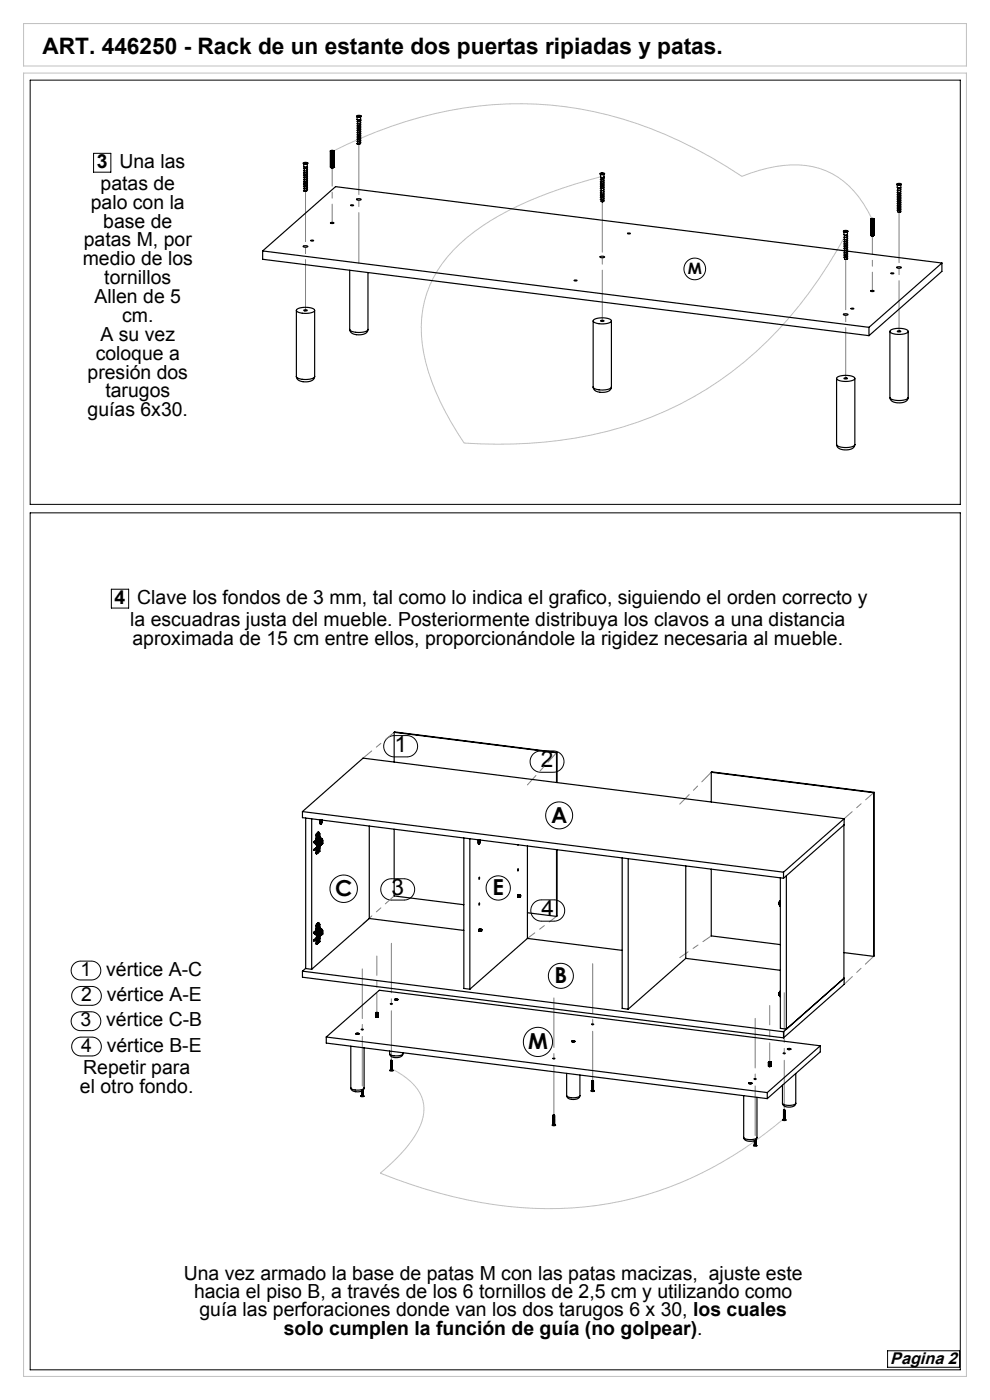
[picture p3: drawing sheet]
<svg xmlns="http://www.w3.org/2000/svg" width="210mm" height="297mm" viewBox="0 0 210 297" stroke-linecap="round" stroke-linejoin="round" font-family="sans-serif">
<defs><g id="words">
<g font-size="4.8">
<text x="9" y="11.5">ART. 446250 - Rack de un estante dos puertas ripiadas y patas.</text>
<text x="83.6" y="159.5">1</text>
<text x="114.7" y="162.8">2</text>
<text x="83" y="189.9">3</text>
<text x="114.9" y="194.3">4</text>
</g>
<g font-size="4.7">
<text x="116.9" y="174.6">A</text>
<text x="71.1" y="190.1">C</text>
<text x="104.5" y="189.9">E</text>
<text x="117.6" y="208.6">B</text>
<text x="112" y="222.6">M</text>
</g>
<g font-size="4.1">
<text x="20.5" y="35.6">3</text>
<text x="25.3" y="35.6">Una las</text>
<text x="21.3" y="40.3">patas de</text>
<text x="19.3" y="44.3">palo con la</text>
<text x="17.8" y="52.3">patas M, por</text>
<text x="21.9" y="48.3">base de</text>
<text x="17.5" y="56.3">medio de los</text>
<text x="20.1" y="64.3">Allen de 5</text>
<text x="22.1" y="60.3">tornillos</text>
<text x="25.9" y="68.3">cm.</text>
<text x="20.3" y="76.3">coloque a</text>
<text x="21.3" y="72.3">A su vez</text>
<text x="18.6" y="80.3">presión dos</text>
<text x="18.6" y="88.3">guías 6x30.</text>
<text x="22.4" y="84.3">tarugos</text>
<text x="24.3" y="128.1">4</text>
<text x="29.1" y="128.1">Clave los fondos de 3 mm, tal como lo indica el grafico, siguiendo el orden correcto y</text>
<text x="27.6" y="132.8">la escuadras justa del mueble. Posteriormente distribuya los clavos a una distancia</text>
<text x="28.1" y="136.8">aproximada de 15 cm entre ellos, proporcionándole la rigidez necesaria al mueble.</text>
<text x="17.1" y="207">1</text>
<text x="22.5" y="207">vértice A-C</text>
<text x="17.2" y="212.3">2</text>
<text x="22.6" y="212.3">vértice A-E</text>
<text x="17.1" y="217.7">3</text>
<text x="22.5" y="217.7">vértice C-B</text>
<text x="17.2" y="223.1">4</text>
<text x="17.7" y="227.8">Repetir para</text>
<text x="22.6" y="223.1">vértice B-E</text>
<text x="17" y="231.8">el otro fondo.</text>
<text x="39" y="271.5">Una vez armado la base de patas M con las patas macizas, ajuste este</text>
<text x="41.2" y="275.4">hacia el piso B, a través de los 6 tornillos de 2,5 cm y utilizando como</text>
<text x="42.3" y="279.3">guía las perforaciones donde van los dos tarugos 6 x 30, los cuales</text>
<text x="60.2" y="283.1">solo cumplen la función de guía (no golpear).</text>
</g>
<text font-size="3.6" x="188.8" y="289.3">Pagina 2</text>
<text font-size="3.3" x="145.9" y="58.1">M</text>
</g></defs>
<path d="M5 15.5h200v276.5h-200zM5 5h200v9h-200zM70.4 32.2a85.6 85.6 0 0 1 46.4-9.9 85.9 85.9 0 0 1 40.6 15.1 26.9 26.9 0 0 1 15-2 17.5 17.5 0 0 1 11.8 9.5l.8 1.7M127.8 37.4a84.6 84.6 0 0 0-25.4 10.5 28 28 0 0 0-12.4 16.1 30.1 30.1 0 0 0 2.4 19 66 66 0 0 0 6 11 90.1 90.1 0 0 0 43-6.9 79.1 79.1 0 0 0 34.4-31l3.7-6.5M83.1 226.7a11.9 11.9 0 0 1 6.6 6.7 9.3 9.3 0 0 1-1.6 7.4 35.6 35.6 0 0 1-7.4 8.1 91.8 91.8 0 0 0 43.3 7.1 76.8 76.8 0 0 0 42.5-18.8" fill="none" stroke="#c0c0c0" stroke-width=".21"/>
<g fill="none" stroke="#000" stroke-width=".21">
<path d="M6.4 17h197.3v90h-197.3zM19.8 32.5h3.7v4h-3.7zM6.4 108.8h197.3v181.8h-197.3zM23.6 125h3.7v4h-3.7zM82.1 156.7a2.26 2.26 0 0 1 1.5-.7h2.7a2.26 2.26 0 0 1 2.3 2.3 2.26 2.26 0 0 1-2.3 2.3h-2.7a2.26 2.26 0 0 1-2-1.5 2.26 2.26 0 0 1 .5-2.4zM113.1 159.9a2.26 2.26 0 0 1 1.6-.6h2.7a2.26 2.26 0 0 1 2.2 2.3 2.26 2.26 0 0 1-2.2 2.2h-2.7a2.26 2.26 0 0 1-2.1-1.4 2.26 2.26 0 0 1 .5-2.5zM81.5 187a2.26 2.26 0 0 1 1.5-.6h2.7a2.26 2.26 0 0 1 2.3 2.3 2.26 2.26 0 0 1-2.3 2.2h-2.7a2.26 2.26 0 0 1-2.1-1.4 2.26 2.26 0 0 1 .6-2.5zM113.3 191.5a2.26 2.26 0 0 1 1.6-.6h2.6a2.26 2.26 0 0 1 2.3 2.3 2.26 2.26 0 0 1-2.3 2.2h-2.6a2.26 2.26 0 0 1-2.1-1.4 2.26 2.26 0 0 1 .5-2.5zM15.6 204.5a2 2 0 0 1 1.5-.6h2.3a2 2 0 0 1 2 2 2 2 0 0 1-2 2h-2.3a2 2 0 0 1-1.8-1.2 2 2 0 0 1 .3-2.2zM15.6 215.3a2 2 0 0 1 1.5-.7h2.3a2 2 0 0 1 2 2 2 2 0 0 1-2 2h-2.3a2 2 0 0 1-1.8-1.2 2 2 0 0 1 .3-2.1zM15.8 209.9a2 2 0 0 1 1.4-.6h2.3a2 2 0 0 1 2 2 2 2 0 0 1-2 2h-2.3a2 2 0 0 1-1.8-1.2 2 2 0 0 1 .4-2.2zM15.8 220.6a2 2 0 0 1 1.4-.6h2.3a2 2 0 0 1 2 2 2 2 0 0 1-2 2h-2.3a2 2 0 0 1-1.8-1.2 2 2 0 0 1 .4-2.2z"/>
<path d="M188.3 286.6h15.2v3.5h-15.2z"/>
<circle cx="147.4" cy="57.1" r="2.3"/>
<circle cx="118.6" cy="173" r="2.86"/>
<circle cx="72.9" cy="188.5" r="2.91"/>
<circle cx="105.7" cy="188.4" r="2.57"/>
<circle cx="119" cy="207" r="2.65"/>
<circle cx="114.1" cy="221" r="3.1"/>
</g>
<path d="M76.1 55.9v-25.4M127.8 42.7v25.4M64.8 65.8v-25.3M190.7 70.3v-25.3M179.4 80.3v-25.4" fill="none" stroke="#808080" stroke-width=".21" stroke-dasharray="15.2 1.3 1.3 1.3" stroke-dashoffset="4.5"/>
<path d="M70.5 35.5v11.8M185.1 61.7v-11.7" fill="none" stroke="#808080" stroke-width=".21" stroke-dasharray="15.2 1.3 1.3 1.3" stroke-dashoffset="11.3"/>
<path d="M83.6 155.4l-6.6 5.4" fill="none" stroke="#808080" stroke-width=".21" stroke-dasharray="15.2 1.3 1.3 1.3" stroke-dashoffset="12.9"/>
<path d="M76.9 230.4v-24.9M83 225v-24.9M117.5 236.6v-24.9M125.7 229.3v-24.9M166.4 235.5v-24.9M160.2 240.9v-24.9" fill="none" stroke="#808080" stroke-width=".21" stroke-dasharray="15.2 1.3 1.3 1.3" stroke-dashoffset="4.7"/>
<path d="M83.6 190.1l-6.6 5.9" fill="none" stroke="#808080" stroke-width=".21" stroke-dasharray="15.2 1.3 1.3 1.3" stroke-dashoffset="12.7"/>
<path d="M118.1 194.4l-6.2 4.7" fill="none" stroke="#808080" stroke-width=".21" stroke-dasharray="15.2 1.3 1.3 1.3" stroke-dashoffset="13.3"/>
<path d="M118.1 159.7l-6.2 6.8" fill="none" stroke="#808080" stroke-width=".21" stroke-dasharray="15.2 1.3 1.3 1.3" stroke-dashoffset="12.5"/>
<path d="M79.9 214.8v-12M163.3 225.3v-12" fill="none" stroke="#808080" stroke-width=".21" stroke-dasharray="15.2 1.3 1.3 1.3" stroke-dashoffset="11.1"/>
<path d="M144.2 170.6l6.7-6.8" fill="none" stroke="#808080" stroke-width=".21" stroke-dasharray="15.2 1.3 1.3 1.3" stroke-dashoffset="12.4"/>
<path d="M150.9 198.5l-6.7 4.7" fill="none" stroke="#808080" stroke-width=".21" stroke-dasharray="15.2 1.3 1.3 1.3" stroke-dashoffset="13.1"/>
<path d="M179.1 173.7l6.2-5.5" fill="none" stroke="#808080" stroke-width=".21" stroke-dasharray="15.2 1.3 1.3 1.3" stroke-dashoffset="13"/>
<path d="M179.1 208.8l6.2-5.9" fill="none" stroke="#808080" stroke-width=".21" stroke-dasharray="15.2 1.3 1.3 1.3" stroke-dashoffset="12.8"/>
<g fill="none" stroke="#000" stroke-width=".25">
<path d="M64.3 34.6l.3-.1a.39 .39 0 0 1 .7 .2l-.7 .1zM64.3 34.7l.5 .2 .5-.2M64.4 34.8v.5l.4 .1 .4-.1v-.5M64.5 35.4l.3 .1 .4-.1M64.6 35.8v.4M64.6 39.6v.3M64.6 38.2h.1M64.7 34.6v.1M64.9 34.5l.1 .1-.3 .1v-.1M64.9 34.5l-.2 .1M64.9 34.5v.2M65.1 39.9l-.1 .3-.4 .2"/>
<path d="M65.1 39.5l-.1 .3-.4 .1M65.1 39a.4 .4 0 0 1-.5 .5v-.4M65.1 38.5a.41 .41 0 0 1-.5 .5v-.4h.2M65.1 38.1a.41 .41 0 0 1-.5 .4v-.3M65.1 37.6l-.1 .3-.3 .1h-.1v-.3M65.1 37.1l-.1 .3-.3 .2h-.1v-.4M65.1 36.6a.4 .4 0 0 1-.5 .5v-.4M65.1 36.2a.4 .4 0 0 1-.5 .4v-.3M65.1 39.6l.1 .3-.8 .1 .2-.1M65.1 39.1l.1 .1v.2l-.8 .1h.2M65.1 38.6l.1 .1-.1 .3h-.7h.2M65.1 38.1l.1 .2-.1 .2-.7 .1 .2-.1"/>
<path d="M65.1 37.7l.1 .1-.1 .2-.7 .1h.1M65.1 37.2l.1 .3-.8 .1h.1M65.1 36.7l.1 .3-.8 .2 .2-.1M65.1 36.3l.1 .1-.1 .2-.7 .1 .2-.1M65.1 35.8l.1 .1-.1 .2-.7 .1h.2M65.1 35.7v.2M65.1 35.4l.1 .1-.1 .2-.7 .1 .1-.1 .1-.2M70.1 32h.1M70.1 32.1h.1M70.1 35.5h.1M70.1 32v.1M70.1 32l.1 3.5"/>
<path d="M70.1 32.1l.1 3.4M70.2 35.5h.1M70.2 32.1h.1M70.2 32h.5zM70.2 35.5h.5M70.2 31.9l-.1 .1M70.2 32.1v3.5M70.3 32.1h.1M70.3 35.5v.1M70.3 32.1v3.4M70.3 32.1h-.1M70.3 35.5l-.1 .1"/>
<path d="M70.3 32.1v3.5M70.3 35.6h.1M70.4 32.1v.1M70.4 32.1v3.5M70.4 35.6h.1M70.4 32.2v3.4M70.4 32.2h.1M70.5 35.6h.1M70.5 35.6h-.1M70.5 32.2h-.1M70.5 32.2h.1M70.5 32.2v3.4"/>
<path d="M70.5 32.1v.1M70.5 32.1v3.5M70.6 32.1h-.1M70.6 35.6h-.1M70.6 32.1v.1M70.6 35.6h.1M70.6 32.1v3.5M70.6 32.1h.1M70.7 35.5h.1M70.7 32.1h.1M70.7 32.1l-.1 3.5M70.7 31.9l.1 .1"/>
<path d="M70.7 32.1v3.4M70.8 32h.1M70.8 35.5h-.1M70.8 32.1h.1M70.8 35.5h.1M70.8 32l-.1 3.5M70.8 32v.1M70.8 32v3.5M70.8 35.4h.1M75.6 24.6l.3-.1a.39 .39 0 0 1 .7 .2l-.7 .1zM75.7 24.7l.4 .2 .5-.2M75.7 24.8v.6l.4 .1 .4-.1v-.6"/>
<path d="M75.8 25.4l.4 .1 .3-.1M75.8 30.5h.1M75.9 25.5v.2M75.9 27.2v.4M75.9 28.2v.3M75.9 29.1v.4M75.9 29.6v.3M75.9 30.1v.3M75.9 28.2h.1M76 24.6v.1M76.1 30.5h-.2M76.1 28.6l-.2 .1v.3"/>
<path d="M76.2 24.6h.1l-.3 .1v-.1M76.2 24.6h-.2M76.2 24.6v.1M76.4 30l-.1 .2-.4 .2M76.4 29.5l-.1 .3-.4 .1M76.4 29a.4 .4 0 0 1-.5 .5M76.4 28.5a.41 .41 0 0 1-.5 .5M76.4 28.1a.41 .41 0 0 1-.5 .4M76.4 27.6v.3l-.4 .1-.1 .1v-.4M76.4 27.1l-.1 .3-.4 .2M76.4 26.7a.4 .4 0 0 1-.5 .4v-.3M76.4 26.2a.41 .41 0 0 1-.5 .4"/>
<path d="M76.4 30.1l.1 .2-.8 .2 .2-.1M76.4 29.6l.1 .3-.8 .1h.2M76.4 29.1l.1 .1v.2l-.8 .1h.2M76.4 28.6l.1 .2v.2l-.8 .1 .2-.1M76.4 28.2l.1 .1-.1 .2-.7 .1 .2-.1M76.4 27.7l.2 .2-.2 .2h-.7h.2M76.4 27.2l.1 .3-.8 .2 .2-.1M76.4 26.8l.1 .3-.8 .1 .2-.1M76.4 26.3l.1 .1v.2l-.8 .1h.2v-.4M76.4 25.8l.1 .1-.1 .3-.7 .1 .2-.1v-.4M76.4 30.4l-.1 .2-.4-.1M76.4 25.7v.2"/>
<path d="M76.4 25.5h.2l-.2 .2-.7 .1 .2-.1M127.3 36.8l.2-.1a.46 .46 0 0 1 .7 .2l-.6 .1zM127.3 36.9l.5 .2 .4-.2M127.4 37v.6l.4 .1 .3-.2v-.5M127.4 37.6l.6 .1M127.5 38.1v.4M127.5 38.6v.4M127.5 39.1v.3M127.5 39.6v.3M127.5 39.9h-.1M127.5 39.4l-.1 .1M127.5 39h-.1"/>
<path d="M127.7 36.8l-.1 .1 .3-.1M127.7 36.8h.2M127.7 36.8v.1M127.9 36.8v.1M128 39.5v.3l-.5 .1M128 39a.4 .4 0 0 1-.5 .4M128 38.5a.4 .4 0 0 1-.5 .5M128 38a.59 .59 0 0 1-.7 .5h.8l.1-.2-.2-.2M128 37.7l-.1 .2-.4 .1M128 39.6l.2 .2-.9 .2 .2-.1M128 39.1l.1 .3-.8 .1h.4M128 38.6l.2 .1-.1 .2-.8 .1h.2"/>
<path d="M128 37.7l.2 .1-.2 .2-.7 .1 .2-.1v-.3M128 39.9v.3M128.1 37.6l-.1 .1M190.2 39l.3-.1a.39 .39 0 0 1 .7 .2l-.7 .1zM190.2 39.1l.5 .2 .5-.2M190.3 39.2v.6l.4 .1 .4-.1v-.6M190.4 39.8l.5 .1M190.5 39.9l-.1 .4-.1 .1 .7-.1 .1-.2-.1-.2M190.6 39v.1M190.8 39l.1 .1h-.3v-.1M190.8 39h-.2M190.8 39v.1"/>
<path d="M191 39.9v.2M191.1 39.8l-.2 .1M55.7 53.2l128.6 16.2M55.7 53.2v1.8l128.6 16.2M64.3 52.2h1a.58 .58 0 0 1-1 0zM64.5 40.5h.1M64.6 40v.4M64.7 40.5h-.1M65.1 40l.1 .3-.8 .2 .2-.1M65.1 40.4l-.2 .2-.3-.1M65.9 51h.6l-.3 .1zM70.1 47.3h.7l-.4 .1z"/>
<path d="M74.2 57.3v12.6M74.4 43.5l.6 .1-.3 .1zM75.7 42.3l.3-.1a.34 .34 0 0 1 .3-.1 .34 .34 0 0 1 .3 .3l-.3 .1a.46 .46 0 0 1-.6-.2zM78.1 57.8v12.1M121.8 59.5h.6l-.3 .1zM127.3 54.5h.9a.58 .58 0 0 1-.9 0zM127.5 42.4v.3l.3 .1M127.5 40.5v.4M127.5 41v.3M127.5 41.9v.4M127.8 42.8h.1M128 42.3l-.2 .5"/>
<path d="M128 41.8v.3l-.5 .2M128 41.3a.4 .4 0 0 1-.5 .5v-.4M128 40.9a.4 .4 0 0 1-.5 .4M128 42.4l.2 .2-.4 .2M128 41.9l.1 .3-.8 .1h.2M128 41.4l.1 .3-.8 .2 .2-.1M128 41l.2 .1-.1 .2-.8 .1 .2-.1M128 40.5l.2 .1-.1 .2-.8 .1h.2M128 40l.2 .2-.2 .2-.7 .1 .2-.1v-.4M128 40.4v.2M133.1 49.5h.6l-.3 .1zM178.9 49l.3-.1a.39 .39 0 0 1 .6 .2l-.6 .1z"/>
<path d="M178.9 49.1l.1 .1M179 53.2l-107.8-13.6-15.5 13.6M179 49.2v.6l.4 .1 .4-.1v-.6M179 49.8l.2 .1M179.1 53.2v.4l.5-.3M179.1 52.8l.1 .3 .4-.2M179.1 49.9v.4l-.1 .1 .7-.1 .1-.2-.2-.2v.1M179.1 54.6l.1 .4h.3M179.1 50.9v.3M179.1 51.3v.4M179.1 51.8v.4M179.1 52.3v.3"/>
<path d="M179.1 53.7v.3M179.1 54.2v.3M179.3 49v.1M179.5 49h.1l-.3 .1v-.1M179.5 49h-.2M179.5 49v.1M179.5 54.9l.2 .1M179.5 54.9v.1M179.6 52.4l-.5 .2M179.6 54.8l-.1 .1M179.6 51l-.5 .2M179.6 51.9l-.5 .3"/>
<path d="M179.6 54.3l-.5 .2M179.6 53.8l-.5 .2M179.6 51.5l-.5 .2M179.6 54.6l.2 .2-.1 .2M179.6 54.2l.2 .2-.8 .2 .1-.1M179.6 53.7l.2 .3-.8 .1h.2M179.6 53.2l.2 .1-.1 .2-.7 .1h.2M179.6 52.7l.2 .2-.1 .2-.7 .1 .2-.1M179.6 52.3l.2 .1-.1 .2-.7 .1 .1-.1M179.6 51.8l.2 .3-.8 .1h.1M179.6 51.3l.2 .3-.8 .2 .2-.1M179.6 50.9l.2 .1-.1 .2-.7 .1 .2-.1"/>
<path d="M179.6 50.4l.2 .1-.1 .2-.7 .1h.2l-.1-.4M179.6 50.3v.2M179.6 50.8v.2M179.6 51.2v.3M179.6 51.7v.2M179.6 52.2v.2M179.6 52.6v.3M179.6 53.1v.2M179.6 53.6v.2M179.6 54.1v.2M179.6 54.5v.3M179.7 55h-.2"/>
<path d="M179.7 53.3l20.1 2.5M179.7 49.8l-.5 .1M179.9 49.1l-.4 .2-.5-.1M184.7 46.5h.1M184.7 46.5v3.4M184.7 49.9h.1M184.7 46.4h.1M184.7 46.4l.1 3.5M184.7 49.9l.1 .1M184.8 46.5h.1M184.8 49.9h.1M184.8 46.5v3.5"/>
<path d="M184.8 46.5v.1M184.8 46.4h.5zM184.8 46.4h-.1M184.8 50h.1M184.8 46.6v3.4M184.8 46.6h.1M184.9 50h.1M184.9 46.6v3.4M184.9 50h-.1M184.9 46.6h-.1M184.9 46.6h.1M184.9 46.6l.1 3.4"/>
<path d="M185 46.6h.1M185 50h.1M185 46.6v3.4M185.1 50h.1M185.1 46.6h-.1M185.1 50h-.1M185.1 46.6h.1M185.1 46.6v3.4M185.2 46.6h-.1M185.2 50h-.1M185.2 50h.1M185.2 46.6h.1"/>
<path d="M185.2 46.6v3.4M185.2 46.6l.1 3.4M185.3 46.6h.1M185.3 50h.1M185.3 46.6v3.4M185.3 46.4h.1M185.3 46.5h.1M185.3 50h-.5M185.4 46.5h.1M185.4 46.4v3.5M185.4 46.5l-.1 3.5M185.4 46.5v3.4"/>
<path d="M185.4 46.4h.1M185.4 49.9h.1M189 58h.6l-.3 .1zM190.2 56.7l.4-.1a.34 .34 0 0 1 .3-.1 .34 .34 0 0 1 .2 .3l-.2 .1a.46 .46 0 0 1-.7-.2zM190.5 44.7v.3h.4M190.5 40.4v.4M190.5 40.9v.3M190.5 41.8v.4M190.5 42.3v.4M190.5 42.8v.3M190.5 43.2v.4M190.9 44.9l.1 .1"/>
<path d="M190.9 44.9v.1M191 44.6l-.1 .3M191 44.1l-.1 .3-.4 .1M191 43.6a.4 .4 0 0 1-.5 .5v-.4M191 43.1a.59 .59 0 0 1-.7 .6l.7-.1 .1-.3-.1-.1M191 42.7a.41 .41 0 0 1-.5 .4M191 42.2l-.1 .3-.4 .2M191 41.7l-.1 .3-.4 .2M191 41.2a.4 .4 0 0 1-.5 .5v-.3M191 40.8a.59 .59 0 0 1-.7 .5l.8-.1v-.2l-.1-.1M191 44.7l.1 .1-.1 .2M191 44.2l.1 .3-.8 .1 .2-.4"/>
<path d="M191 43.7l.1 .3-.8 .1h.2M191 42.8l.1 .1-.1 .2-.7 .1 .2-.1M191 42.3l.1 .1-.1 .3h-.7h.1M191 41.8l.1 .3-.8 .2 .1-.1M191 41.3l.1 .4-.8 .1 .2-.1M191 40.4l.1 .1-.1 .2-.7 .1h.2M191 40.3v.2M191 45h-.1M199.8 55.8l-15.5 13.6M199.8 55.8v1.8l-15.5 13.6M62.9 79.9a3 3 0 0 0 2.9 .5l.7-.2 .2-.3M62.9 65.8v14.1"/>
<path d="M63 65.6a3.9 3.9 0 0 1 3.7 .1 .69 .69 0 0 1-.9 .7l-1.4 .1a1.65 1.65 0 0 1-1.5-.7zM64.4 65.8l.2-.1a.33 .33 0 0 1 .3 0 .33 .33 0 0 1 .2 .2l-.4 .1zM66.7 79.9a1.46 1.46 0 0 1-1.8 1.1h-.6a1.33 1.33 0 0 1-1.4-1.1M66.7 65.8v14.1M74.2 69.9a3 3 0 0 0 2.9 .5l.7-.2 .3-.3M78.1 69.9a1.46 1.46 0 0 1-1.8 1.1h-.7a1.33 1.33 0 0 1-1.4-1.1M125.8 68.1v14M125.9 67.9a3.9 3.9 0 0 1 3.8 0 .69 .69 0 0 1-.9 .7l-1.4 .1a1.65 1.65 0 0 1-1.6-.6zM127.4 68h.1a.33 .33 0 0 1 .3-.1 .33 .33 0 0 1 .3 .2l-.5 .1zM129.7 68.1v14M178.9 66.7h1a.58 .58 0 0 1-1 0zM180.5 65.4l.6 .1-.3 .1z"/>
<path d="M184.3 69.4v1.8M184.7 61.7h.7l-.4 .2zM188.8 70.3v14M188.8 70.1a3.7 3.7 0 0 1 3.8 .1 1.32 1.32 0 0 1-1.6 .7h-.5a1.49 1.49 0 0 1-1.7-.7zM190.3 70.3l.2-.1a.33 .33 0 0 1 .3-.1 .33 .33 0 0 1 .2 .3h-.4zM192.6 70.3v14M125.8 82.1a3 3 0 0 0 3 .5l.6-.2 .3-.3M129.7 82.1a1.46 1.46 0 0 1-1.8 1.1h-.7a1.33 1.33 0 0 1-1.4-1.1M177.5 94.3a2.92 2.92 0 0 0 3 .5l.6-.2 .2-.3M177.5 80.3v14M177.5 80.1a3.7 3.7 0 0 1 3.8 .1 1.32 1.32 0 0 1-1.6 .7h-.6a1.49 1.49 0 0 1-1.6-.7zM179 80.3l.2-.1a.32 .32 0 0 1 .3-.1 .32 .32 0 0 1 .2 .2l-.4 .1z"/>
<path d="M181.3 94.3a1.54 1.54 0 0 1-1.9 1.1 1.57 1.57 0 0 1-1.9-1.1M181.3 80.3v14M188.8 84.3a2.92 2.92 0 0 0 3.1 .5l.5-.2 .2-.3M192.6 84.3a1.54 1.54 0 0 1-1.9 1.2 1.57 1.57 0 0 1-1.9-1.2M83.6 155.4l34.5 4.3M83.6 155.4v6.3M83.6 155.4l34.5 4.2M118.1 159.7v6.3M118.1 159.6v.1M118.1 159.6v6.4M64.2 172.2l102 12.8M64.2 172.2l12.8-11.4 102.1 12.9"/>
<path d="M64.2 172.2v1.3l102 12.8M64.8 173.5v32M66.1 173.7v31.9M66.6 178.6l.2 .3M66.6 178.6h.1M66.6 178.7l.1 .1M66.6 178.6v.1M66.7 178.8h.1M66.8 178.8l.1 .1M66.8 179l.5 .4M66.8 178.9l.1 .1M66.9 179h.1"/>
<path d="M66.9 179h.2M66.9 178.2l-.3 .4M66.9 178.2l.1 .1M66.9 180h.1M67 178.4l.1 .1M67 178.3l-.4 .3M67 178.4l-.4 .3M67 179.8l-.3 .3M67 177.9l-.1 .3M67 177.2h.1M67 177.9h.1M67 177.2v.7"/>
<path d="M67.1 179.8h-.1M67.1 179v.1M67.1 179.8l-.5 .5M67.1 179.8v.2h-.2M67.1 179.8h.1M67.1 179.9l-.1 .1M67.1 178.5l-.4 .3M67.1 178.5h.1M67.1 177.9l-.1 .4M67.1 177.2v.7M67.1 176.8l-.1 .4M67.1 176.8h.1"/>
<path d="M67.1 179.3h.1M67.1 179.1v.2M67.1 179.9v.1M67.2 177.9l-.2 .5M67.2 177.1v.8M67.2 179.8l-.1 .1M67.2 179.3h.1M67.2 178.5l.1 .1M67.2 178.5l-.4 .3M67.2 176.8l-.1 .4M67.2 177v.1M67.2 177l.1 .1"/>
<path d="M67.2 179.3l.1 .1M67.2 179.8h.1M67.3 179.8h.1M67.3 180v.2M67.3 179.8h-.1M67.3 179.4v.1M67.3 179.7v.1M67.3 179.5h.1M67.3 179.7h.1M67.3 178.6l-.4 .3M67.3 177.9l-.2 .6M67.3 177.9h-.1"/>
<path d="M67.3 177.1h-.1M67.3 177.1v.8M67.3 177.9h.1M67.3 177.1h.1M67.3 179.9l.1 .3M67.4 177.9l-.2 .6M67.4 177.1l.1 .1M67.4 177.1v.8M67.4 177.1h.1M67.4 179.8l.1 .4M67.4 179.3l.1 .2M67.5 176.5h.1"/>
<path d="M67.5 176.5l-.4 .3M67.5 179h.1M67.5 179l-.4 .3M67.5 177.8l-.2 .8M67.5 177.8l-.1 .1M67.5 177.2v.6M67.5 179.3v.2M67.5 179.5l-.3 .3M67.5 179l-.3 .3M67.5 177.5l.2-.4 .1 .4M67.5 177.7l.1 .2M67.5 177.7h.1"/>
<path d="M67.5 179.3v.1M67.5 179.3l-.2 .2M67.6 179v.2M67.6 179l-.4 .3M67.6 176.5l.1 .3M67.6 176.7l.1 .1M67.6 176.7h.1M67.6 176.5l-.4 .3M67.6 176.7l-.4 .3M67.6 176.5h-.1M67.6 179.5l-.3 .3M67.6 179.2l-.3 .2"/>
<path d="M67.6 179.1v.4M67.6 177.7v.1M67.6 177.1l-.1 .4 .2-.1M67.6 179.9l-.1 .3M67.6 177.3l.1 .3M67.6 177.3h.1M67.6 177.6h.1M67.6 177.3l.1-.2-.1 .2M67.6 179.8l.2 .3-.2 .4zM67.6 177l.2 .3-.2 .4zM67.7 176.8l-.4 .3M67.7 176.8h.1"/>
<path d="M67.7 177.4v.2M67.7 177.3h.1M67.7 178.8v.5zM67.7 177.3v.1M67.7 178.7l.1 .3-.1 .4zM67.7 176.8l.1 .1M67.7 176.8l-.3 .3M67.8 177.5l-.2 .4-.1-.2M67.8 177.5h-.1M67.8 177.6l.1 .3h.1M67.8 176.9l-.3 .3M67.8 177.6l.1 .2"/>
<path d="M67.8 176.9h.1M67.8 177.6h.1M67.8 179.9h.1M67.8 176.9v.7M67.8 179.9v.7M67.8 177.5h.1M67.9 177.7h.1M67.9 177.5l-.1 .1M67.9 177.5v.2M67.9 177.7h-.1M67.9 179.4l-.1 .5zM67.9 177.8l.1 .1"/>
<path d="M67.9 173.9l.1 1 .2-.2 .2-.7-.1 .4a.3 .3 0 0 1 0 .3 .3 .3 0 0 1-.4 .1zM67.9 177.7v.1M67.9 177.7l.1 .1M68 174.3h.1M68 178.4v.9M68 179.3h.1M68 178.4h.1M68 177.8l.1 .1M68 177.8h-.1M68 179.3l-.9 .8M68 174.2l.1 .1M68.1 178.4l.1 .1"/>
<path d="M68.1 178.4v.9M68.1 174.3v.1M68.1 174.1h.1M68.1 174.4h.1M68.1 177.9h.1M68.1 177.9h-.1M68.1 177.9l-1.2 1.1M68.1 174.2v.1M68.1 174.2h.1M68.1 174.1v-.1v.2M68.1 174.1l.1 .1M68.2 177.9l-1.3 1.1"/>
<path d="M68.2 177.9l.1 .1M68.2 178.5l-.1 .8M68.2 174.2l-.1 .1M68.3 178.5l-.1 .4 .1-.4M68.3 178.5l.1 .1-.1 .4zM68.3 178.1h.1M68.3 178h.1M68.3 178l-1.2 1M68.3 178.1l-.3 .3M68.4 174h.1M68.4 178l-1.3 1.1M68.4 178v.1"/>
<path d="M68.4 178.1v.1M68.4 178.1l-.3 .3M68.4 178.2l-.2 .3M68.4 178.2v.8l-.3 .2M78.3 175.2v19.7M83.6 175.9v14.2l14.8 1.8M98.4 177.8v31.9l1.3 .2M99.7 177.9v32M101.5 178.2v.9l.3-.2 .1-.7v.4a.3 .3 0 0 1-.1 .4 .3 .3 0 0 1-.3 .1zM101.6 178.5h.1M101.6 178.2l.1 .2M101.6 178.3l.1 .1"/>
<path d="M101.6 178.6l.1 .1M101.7 178.4l-.1 .1M101.7 178.4h.1M101.7 178.5h-.1M101.7 178.5v.2M101.7 178.4v.1M101.9 178.2h.1M109.8 179.2h.1M111.9 179.5v19.6M150.9 163.8v6.3M150.9 163.8l34.4 4.4M150.9 163.8l34.5 4.3"/>
<path d="M179 175v32.5M179.1 173.7l-12.9 11.3M179.1 173.7v1.3l-12.9 11.3M185.3 168.2v34.7M185.4 168.1l-.1 34.8M185.4 168.1l-.1 .1M66.6 180.4h.1M66.6 197.8h.1M66.6 199.6h.1M66.6 197.8l.2 .3M66.6 180.3v.1M66.6 199.5v.1"/>
<path d="M66.6 197.9l.1 .1M66.6 197.8v.1M66.6 180.2h.1M66.6 199.4h.1M66.7 180.2l-.1 .2M66.7 199.4l-.1 .1M66.7 199.4l-.1 .2M66.7 198h.1M66.7 199.4h.1M66.7 180.1l-.1 .1M66.7 199.3l-.1 .1M66.7 180.1v.1"/>
<path d="M66.7 199.3v.1M66.8 198l.1 .1M66.8 180.2h-.1M66.8 199.4h.1M66.8 180.1h.1M66.8 199.3h.1M66.8 180.1v.1M66.8 199.3v.1M66.8 198.2l.5 .4M66.8 198.1l.1 .1M66.9 180.1l-.3 .2M66.9 198.2h.1"/>
<path d="M66.9 199.3l-.2 .1M66.9 199.3h.1M66.9 180l-.1 .1M66.9 199.2l-.1 .1M66.9 199.2l.2 .1M66.9 198.2h.2M66.9 197.4l.1 .1M66.9 197.4l-.3 .4M66.9 199.2h.1M67 180.1h-.1M67 199.3h-.1M67 180.1v.1"/>
<path d="M67 199.3v.1M67 180.1l-.4 .3M67 199.3l-.4 .3M67 197.6l.1 .1M67 197.5l-.4 .3M67 197.6l-.4 .3M67.1 199h.1M67 180.9l.2 .2M67 197.1l-.1 .3M67 180.2h.1M67 180.2v.7M67 196.4v.7"/>
<path d="M67 199.4v.7M67 180.9l.1 .1M67 199.4h.1M67 196.4h.1M67 197.1h.1M67.1 180.1v.1M67.1 199.3v.1M67.1 180.1h-.2M67.1 198.2v.1M67.1 199l-.2 .2M67.1 199.1l-.1 .1M67.1 199l-.4 .3"/>
<path d="M67.1 199v.2h-.2M67.1 197.7l-.4 .3M67.1 197.7h.1M67.1 181l.1 .1M67.1 197.1l-.1 .4M67.1 180.2v.8M67.1 196.4v.7M67.1 199.4v.8M67.1 196l-.1 .4M67.1 196h.1M67.1 180v.1M67.1 198.5h.1"/>
<path d="M67.1 199.2v.1M67.1 198.3v.2M67.1 199.1v.1M67.2 180v.2M67.2 199.2v.2M67.2 180.9v.1M67.2 197.1l-.2 .5M67.2 180.2v.7M67.2 196.3v.8M67.2 199.4v.7M67.2 199l-.1 .1M67.2 198.5h.1"/>
<path d="M67.2 197.7l.1 .1M67.2 197.7l-.4 .3M67.2 196l-.1 .4M67.2 196.2v.1M67.2 196.2l.1 .1M67.2 198.5l.1 .1M67.3 199h.1M67.3 199.2v.2M67.3 198.9l-.1 .1M67.3 198.6v.1M67.3 198.9v.1M67.3 198.9h.1"/>
<path d="M67.3 197.8l-.4 .3M67.3 180.2h-.1M67.3 180.9h-.1M67.3 197.1l-.2 .6M67.3 197.1h-.1M67.3 196.3h-.1M67.3 199.4h-.1M67.3 180.9h.1M67.3 180.2h.1M67.3 180.2v.7M67.3 196.3v.8M67.3 199.4v.7"/>
<path d="M67.3 197.1h.1M67.3 196.3h.1M67.3 199.4h.1M67.3 180.9l-.1 .1M67.3 199h-.1M67.3 199.1l.1 .3M67.4 197.1l-.2 .6M67.4 196.3l.1 .1M67.4 180.9h.1M67.4 180.2v.7M67.4 196.3v.8M67.4 199.4v.7"/>
<path d="M67.4 196.3h.1M67.4 199l.1 .4M67.4 198.5v.2M67.5 195.7h.1M67.5 195.7l-.4 .3M67.5 198.2h.1M67.5 198.2l-.4 .3M67.5 180.2h-.1M67.5 180.8l-.1 .1M67.5 197l-.2 .8M67.5 197l-.1 .1M67.5 199.4h-.1"/>
<path d="M67.5 180.2v.6M67.5 196.4v.6M67.5 199.4v.6M67.5 198.7h.1M67.5 198.5v.2M67.5 198.7l-.3 .3 .1-.1M67.5 198.2l-.3 .3M67.5 180.2l.2-.4 .1 .5M67.5 196.7l.2-.4 .1 .4M67.5 199.4l.2-.4 .1 .5M67.5 180.5l.1 .1v-.1M67.5 196.9l.1 .1"/>
<path d="M67.5 199.7l.1 .1M67.5 199.6h.1M67.5 180.4h.1M67.5 196.9h.1M67.5 198.5v.1M67.5 198.5l-.2 .2M67.6 198.2v.2M67.6 198.2l-.4 .3M67.6 199.4h.1M67.6 180.2h.1M67.6 195.9l.1 .1M67.6 195.7l.1 .3"/>
<path d="M67.6 195.7l-.4 .3M67.6 195.9l-.4 .3M67.6 180.1v.1M67.6 196.6h.1M67.6 199.3v.1M67.6 199.3h.1M67.6 180.1h.1M67.6 180.8l-.4 .3M67.6 200h.1M67.6 198.7l-.3 .3M67.6 198.4l-.3 .2M67.6 198.3v.4"/>
<path d="M67.6 196.9v.1M67.6 199.7v.1M67.6 196.3v.3M67.6 199.1l-.1 .3M67.6 180.2l.1 .1M67.6 196.6l.1 .2M67.6 199.4l.1 .1M67.6 180l.1 .1M67.6 199.2l.1 .1M67.6 199.5h.1M67.6 180.3h.1M67.6 196.5v.1"/>
<path d="M67.6 196.5h.1M67.6 196.8h.1M67.6 180.1l.1-.2-.1 .2M67.6 196.5l.1-.2-.1 .2M67.6 199.3l.1-.2-.1 .2M67.6 199l.2 .3-.2 .4zM67.6 196.2l.2 .3-.2 .4zM67.7 196l-.4 .3M67.7 196h.1M67.7 180.1v.2M67.7 196.6v.2M67.7 199.3v.2"/>
<path d="M67.7 196.5h.1M67.7 198v.5zM67.7 199.3h.1M67.7 180.1h.1M67.7 196.5v.1M67.7 197.9l.1 .3-.1 .4zM67.7 196l.1 .1M67.7 196l-.3 .3M67.8 180.3l-.2 .4-.1-.2M67.8 196.7l-.2 .4-.1-.2M67.8 199.5l-.2 .4-.1-.2M67.8 180.3h-.1"/>
<path d="M67.8 196.7h-.1M67.8 199.5h-.1M67.8 180.6h.1M67.8 199.8h.1M67.8 196.8l.1 .3h.1M67.8 180.6l-.4 .3M67.8 199.8l-.6 .5M67.8 196.1l-.3 .3M67.8 196.8l.1 .2M67.8 196.1h.1M67.8 196.8h.1M67.8 199.1h.1"/>
<path d="M67.8 196.1v.7M67.8 199.1v.7M67.8 196.7h.1M67.9 196.8v.1M67.9 196.7v.1M67.9 196.7l-.1 .1M67.9 196.8l-.1 .1M67.9 198.6l-.1 .5zM67.9 197l.1 .1M67.9 196.9v.1M67.9 196.9l.1 .1M68 197.6v.9"/>
<path d="M68 198.5h.1M68 197.6h.1M68 197l.1 .1M68 197h-.1M68 198.5l-.9 .8M68.1 197.6l.1 .1M68.1 197.6v.9M68.1 197.1h.1M68.1 197.1h-.1M68.1 197.1l-1.2 1.1M68.2 197.1l-1.3 1.1M68.2 197.1l.1 .1"/>
<path d="M68.2 197.7l-.1 .8M68.3 197.7l-.1 .4 .1-.4M68.3 197.7l.1 .1-.1 .4zM68.3 197.3h.1M68.3 197.3l-1.2 1M68.3 197.2h.1M68.3 197.2l-1.2 1M68.4 197.2v.1M68.4 197.2l-.1 .1M68.4 197.3v.1M68.4 197.3l-.4 .3M68.4 197.4l-.2 .3"/>
<path d="M68.4 197.4v.8l-.3 .2M78.3 194.9l-12.2 10.7M78.3 194.9l20.1 2.5M101.7 186.1l-.1 .5zM101.7 191.6l-.1 .4zM101.8 197.1l-.1 .4 .4 .1M101.8 197.1h.4M101.8 197l-.2 .3 .1 .3M101.8 197.1l-.1 .2 .1 .2M102.2 197.2l-.1 .3zM102.2 197.2l-.1 .1 .1 .2M109.9 184.3v.5z"/>
<path d="M110 189.8l-.2 .2 .1 .3M110 189.8l-.1 .2 .1 .3M110.4 189.9l-.4-.1-.1 .2v.3h.4M110.4 189.9v.4zM110.4 189.9l-.1 .2 .1 .2M111.9 193.6l6.2 .8M111.9 199.1l-12.2 10.8M111.9 199.1l20.1 2.5M118.1 180.2v14.2M118.1 180.3v14.1M132 182v31.9l1.3 .2M133.3 182.2v31.9"/>
<path d="M145.5 183.7v19.6M150.9 184.4v14.1l14.6 1.9M165.2 191.8l.1 .1M165.2 191.8h.1M165.2 191.5h.1M165.3 191.5h.1M165.3 191.4l-.1 .1M165.3 191.5h-.1M165.3 191.4h.1M165.3 191.9h.1M165.3 191.9l.1 .3M165.4 191.4h-.1"/>
<path d="M165.4 191.3l-.2 .2M165.4 191.4l-.2 .1M165.4 191.3l-.1 .1M165.4 191.2v.2M165.4 191.2h.1M165.4 192.2h.1M165.4 191.6l.1-.3v.3M165.4 191.6l-.2 .2M165.4 191.9v.3M165.4 191.5h.1M165.4 192.1l.1 .1h-.1M165.4 191.9h.1"/>
<path d="M165.4 192.1v.1M165.5 191.4l-.1 .2M165.5 191.6h.1M165.5 191.6l-.3 .2M165.5 191l-.1 .2M165.5 191.3l-.1 .1M165.5 191.2h-.1v.3M165.5 186.2v32l1.3 .1M165.5 192l-.1 .1M165.5 191.9l-.1 .1M165.5 191.7l-.2 .2M166.2 185v1.3"/>
<path d="M166.8 185.8v32.5M64.2 206v1.3l102 12.9M64.2 206l102 12.9M64.8 205.5l1.3 .1M64.8 205.4l-.6 .6M67 200.1l.2 .2M67 200.1l.1 .1M67.1 200.2l.1 .1M67.2 200.1v.1M67.3 200.1h-.1M67.3 200.1h.1M67.3 200.1l-.1 .1"/>
<path d="M67.4 200.1h.1M67.5 200l-.1 .1M69.2 220v1.3l93.6 11.8M69.2 220l93.6 11.8M69.2 220l11.3-9.9 93.5 11.8M75.5 219.3l.4-.1 .3 .1-.5 .1zM75.5 219.3l.2-.1a.25 .25 0 0 1 .3-.1 .25 .25 0 0 1 .1 .3h-.4zM75.7 219.3h.1M75.9 219.3v.1M75.9 219.3h.1h-.3M75.9 219.3h-.2M76.6 218.4h.5z"/>
<path d="M79.7 214.9h.1M79.7 214.9v.8M79.7 214.8h.1M79.7 214.8v.1M79.7 214.8v.9M79.7 214.8h.4zM79.8 214.9v.9M79.8 214.9h.1M79.8 214.9l.1 .9M79.9 214.9h.1M79.9 214.9v.1M79.9 214.9v.9"/>
<path d="M80 214.9h-.1M80 214.9v.1M80 214.9v.9M80 214.9h.1M80.1 214.9h-.1M80.1 214.9v.9M80.1 214.9h.1M80.1 214.8h.1M80.2 214.9h.1M80.2 214.8v.9M80.2 214.9v.8h-.5M80.2 214.8h.1"/>
<path d="M82.8 212.9l.5 .1zM83.7 212l.4-.1 .3 .2-.5 .1zM83.7 212h.7l-.4 .2zM84 212v.1M84.1 212h.1h-.2M84.1 212h-.1M84.1 212v.1M125.5 217.3h.4zM145.5 203.3l20 2.5M145.5 203.3l-12.2 10.8M165.2 211l.1 .1M165.2 211h.1"/>
<path d="M165.2 210.7h.1M165.3 210.7h-.1M165.3 210.6l-.1 .1M165.3 211.1h.1M165.3 210.6l.1 .1M165.3 211.1l.1 .3M165.4 210.6h-.1M165.4 210.5l-.2 .2M165.4 210.5l-.1 .1M165.4 210.4v.2M165.4 210.4h.1M165.4 211.4h.1"/>
<path d="M165.4 211.1v.3M165.4 210.7h.1M165.4 211.1h.1M165.5 210.6v.2M165.5 210.8v-.3v.3M165.5 210.8l-.3 .2M165.5 210.8h.1M165.5 210.2l-.1 .2M165.5 210.5l-.1 .1M165.5 210.4h-.1v.3M165.5 211.2l-.1 .2M165.5 211.1l-.1 .1"/>
<path d="M165.5 210.9l-.2 .2M165.5 211.3h-.1M166.2 218.9v1.3M179 207.5l-12.2 10.8M179 202.1l6.3 .8M179 207.5h.1M179.1 207.5v1.3l-12.9 11.4M179.1 207.5l-12.9 11.4M74.4 230.8a2.35 2.35 0 0 0 2.8 0M74.4 221.9v8.9M76.7 232.3l-.2 .3 .4 .1 .3-.2-.2-.2M76.7 231.6l.1 .1"/>
<path d="M76.7 231.8h.1M76.7 232h.1M76.7 232.2h.1M76.7 232.3l.1 .1M76.7 231.6h.1M76.7 231.9v.1M76.7 232.1h.1M76.8 231.5v.1M76.8 231.7v.1M76.8 231.8v.1M76.8 232v.1M76.8 232.2v.1"/>
<path d="M76.8 231.6h-.1M76.8 231.8h-.1M76.8 231.9h-.1M76.8 232.1h-.1M76.8 232.3h-.1M76.9 231.8h-.1M76.9 231.5l.1 .1h-.3M76.9 231.6l.1 .2h-.3M76.9 231.8l.1 .2h-.3M76.9 232l.1 .1h-.3M76.9 232.2l.1 .1h-.3M76.9 231.5l-.1 .1"/>
<path d="M76.9 232.2l-.1 .1M76.9 231.6l-.1 .2M76.9 231.8l-.1 .1M76.9 232l-.1 .1M76.9 232.3l-.1 .1M76.9 231.5h.1M76.9 232.1v.1M76.9 231.6l-.1 .1M76.9 231.8h.1M76.9 232h-.1M76.9 232.1l-.1 .1M76.9 232.3h-.2"/>
<path d="M77 231.3v.1l-.3 .1h.2M77.2 230.8a1.63 1.63 0 0 1-2.3 .6l-.3-.2-.2-.4M77.2 222.3v8.5M82.6 223.5a2.35 2.35 0 0 0 2.9 0M82.6 223v.5M82.9 226.9l-.2 .2 .3 .1 .4-.1-.2-.2M82.9 225.3v.1M82.9 225.5h.1M82.9 225.7h.1M82.9 225.9h.1M82.9 226v.1M82.9 226.2h.1"/>
<path d="M82.9 226.4h.1M82.9 226.5v.1M82.9 226.7h.1M82.9 226.9h.1M82.9 225.2h.1M82.9 225.1h.1M82.9 225.3h.1M82.9 225.8h.1M82.9 226h.1M82.9 226.3h.1M82.9 226.5h.1M82.9 225h.1"/>
<path d="M82.9 225v.1M82.9 225.2v.1M82.9 225.4v.1M82.9 225.5v.1M82.9 225.7v.1M82.9 225.9v.1M82.9 226.1h.1M82.9 226.2v.1M82.9 226.4v.1M82.9 226.6v.1M82.9 226.7v.1M82.9 225.6v.1"/>
<path d="M82.9 226.1v.1M82.9 226.8v.1M82.9 224.9l.2 .1zM82.9 224.9v.1M83.1 225l.1 .1h-.3M83.1 225.2l.1 .1h-.3M83.1 225.3l.1 .2h-.3M83.1 225.5l.1 .2h-.3M83.1 225.7l.1 .1h-.3M83.1 225.9l.1 .1h-.3M83.1 226l.1 .2h-.3M83.1 226.2l.1 .1h-.3"/>
<path d="M83.1 226.4l.1 .1h-.3M83.1 226.5l.1 .2h-.3M83.1 226.7l.1 .2h-.3M83.1 225l-.2 .1M83.1 225.7l-.2 .1M83.1 226.4l-.2 .1M83.1 226.4h-.2M83.1 225.2l-.2 .1M83.1 225.3l-.2 .2M83.1 225.5l-.2 .1M83.1 225.8l-.2 .2M83.1 226l-.2 .1"/>
<path d="M83.1 226.2l-.2 .1M83.1 226.5l-.2 .2M83.1 226.7l-.2 .1M83.1 226.9h-.2M83.1 225h.1M83.1 225.7h.1M83.1 225.3l-.2 .1M83.1 225.5h-.2M83.1 225.7h-.2M83.1 225.8l-.2 .1M83.1 226.2h-.2M83.1 226.5l-.2 .1"/>
<path d="M83.1 226.7h-.2M83.1 225.2h-.2M85.5 223.5a1.63 1.63 0 0 1-2.4 .7l-.3-.3-.2-.4M85.5 223.3v.2M117.3 224.5l.4 .1zM117.3 238.5l-.2 .2 .4 .1 .4-.1-.2-.2M117.3 236.9l.1 .1M117.3 237.1h.1M117.3 237.3h.1M117.3 237.5h.1M117.3 237.6l.1 .1M117.3 237.8h.1"/>
<path d="M117.3 238h.1M117.3 238.1l.1 .1M117.3 238.3h.1M117.3 238.5h.1M117.3 236.8h.1M117.3 238.5h.4M117.4 236.7h.1M117.4 236.9h.1M117.4 237.1h.1M117.4 237.2v.1M117.4 237.4h.1M117.4 237.6h.1"/>
<path d="M117.4 237.8h.1M117.4 237.9h.1M117.4 238.1h.1M117.4 238.3h.1M117.4 236.6h.1M117.4 236.6v.1M117.4 236.8v.1M117.4 237v.1M117.4 237.1v.1M117.4 237.3v.1M117.4 237.5v.1M117.4 237.7h.1"/>
<path d="M117.4 237.8v.1M117.4 238v.1M117.4 238.2v.1M117.4 238.3v.1M117.4 237.2h.1M117.4 237.7v.1M117.4 238.4l-.1 .1M117.4 236.7h.3h-.3M117.4 236.5l.2 .1zM117.4 236.5v.1M117.6 236.8v.1h-.2M117.6 236.9v.2h-.2"/>
<path d="M117.6 237.1v.2h-.2M117.6 237.3v.1h-.2M117.6 237.5v.1h-.2M117.6 237.6v.2h-.2M117.6 237.8v.1h-.2M117.6 238v.1h-.2M117.6 238.1v.2h-.2M117.6 238.3v.2h-.3M117.6 236.8l-.2 .1M117.6 237.5l-.2 .1M117.6 238.2l-.2 .1M117.6 237.5h-.2"/>
<path d="M117.6 238.2h-.2M117.6 236.9l-.2 .2M117.6 237.1l-.2 .1M117.6 237.3l-.2 .1M117.6 237.6l-.2 .1M117.6 237.8l-.2 .1M117.6 238l-.2 .1M117.6 238.3l-.2 .1M117.6 238.5h-.2M117.6 238.5h.1M117.6 236.8h.1M117.6 236.9l-.2 .1"/>
<path d="M117.6 237.1h-.2M117.6 237.3h-.2M117.6 237.8h-.2M117.6 238h-.2M117.6 238.3h-.2M117.6 236.8h-.2M120.2 232.4a2.35 2.35 0 0 0 2.8 0M120.2 227.7v4.7M121.3 220.9l.4-.1 .3 .1-.5 .1zM121.3 220.9h.7l-.4 .1zM121.6 220.9l-.1 .1 .2-.1M121.6 220.9h.1"/>
<path d="M121.6 220.9v.1M121.7 220.9v.1M123 232.4a1.63 1.63 0 0 1-2.4 .7l-.3-.3-.1-.4M123 228.1v4.3M125.6 231.2l-.2 .3 .3 .1 .4-.1-.2-.3M125.6 229.3v.1M125.6 229.7h.1M125.6 229.9h.1M125.6 230v.1M125.6 230.2h.1M125.6 230.4h.1M125.6 230.5v.1"/>
<path d="M125.6 230.7h.1M125.6 230.9h.1M125.6 231.1h.1M125.6 231.2v.1M125.6 229.5h.1M125.6 230.3h.1M125.6 229.8h.1M125.6 230h.1M125.6 231h.1M125.6 230.5h.1M125.6 230.8v.1M125.6 229.3h.1"/>
<path d="M125.6 231.2h.1M125.6 229.3v.2M125.6 229.5v.1M125.6 229.7v.1M125.6 229.9v.1M125.6 230.1h.1M125.6 230.2v.1M125.6 230.4v.1M125.6 230.6v.1M125.6 230.7v.1M125.6 230.9v.1M125.6 231.1v.1"/>
<path d="M125.6 229.6v.1M125.6 230.1v.1M125.6 230.8h.1M125.6 229.3h.2zM125.8 229.3l.1 .2h-.3M125.8 229.5l.1 .2h-.3M125.8 229.7l.1 .1h-.3M125.8 229.9l.1 .1h-.3M125.8 230l.1 .2h-.3M125.8 230.2l.1 .1h-.3M125.8 230.4l.1 .1h-.3M125.8 230.5l.1 .2h-.3"/>
<path d="M125.8 230.7l.1 .2h-.3M125.8 230.9l.1 .1h-.3M125.8 231.1l.1 .1h-.3M125.8 229.4l-.2 .1M125.8 230.1h-.2M125.8 230.7l-.2 .1M125.8 230.9l-.2 .1M125.8 230.7h-.2M125.8 229.5l-.2 .1M125.8 229.7l-.2 .1M125.8 229.8l-.2 .2M125.8 230.2l-.2 .1"/>
<path d="M125.8 230.4l-.2 .1M125.8 230.5l-.2 .2M125.8 231l-.2 .2M125.8 231.2l-.2 .1M125.8 231.2l.1 .1-.3-.1M125.8 229.3v.1M125.8 230.9h.1M125.8 229.7h-.2M125.8 229.8l-.2 .1M125.8 230.2h-.2M125.8 230.4h-.2M125.8 230.5l-.2 .1"/>
<path d="M125.8 230.9h-.2M125.8 231l-.2 .1M125.8 229.5h-.2M157.8 232.4v8.9M158.8 229.8l.4-.1 .3 .1-.4 .1zM158.8 229.8h.7l-.4 .1zM159.1 229.8h.1M159.2 229.8h.1h-.2M159.2 229.8h-.1M159.2 229.8v.1M159.5 229.9h.1M160 228.9h.4z"/>
<path d="M160.6 232.8v8.5M162.8 231.8v1.3M163 226.2h.5M163 225.4h.1M163 225.3v.9M163 225.3v.1M163 225.3h.1M163.1 225.4v.8M163.1 225.4h.1M163.1 225.3h.4zM163.1 225.3h-.1M163.1 225.4v.9"/>
<path d="M163.2 225.4v.9M163.2 225.4h.1M163.2 225.4v.1M163.2 225.4l.1 .9M163.3 225.4h.1M163.3 225.4v.1M163.3 225.4v.9M163.4 225.4h.1M163.4 225.4l-.1 .9M163.4 225.4v.9M163.5 225.3h.1M163.5 225.4h.1"/>
<path d="M163.5 225.4v.8M163.5 225.3v.9M166 234a2.35 2.35 0 0 0 2.8 0M166 230.2v3.8M166.1 223.4l.5 .1zM166.2 235.8l.1 .1M166.2 236h.1M166.2 236.2h.1M166.2 236.4h.1M166.2 236.5l.1 .1M166.2 236.7h.1M166.2 236.9h.1"/>
<path d="M166.2 237l.1 .1M166.2 237.2h.1M166.2 237.4h.1M166.2 235.7h.1M166.2 236.8h.1M166.2 235.6h.1M166.2 235.8h.1M166.2 236.1v.1M166.2 236.3h.1M166.2 236.5h.1M166.2 237h.1M166.2 235.5h.1"/>
<path d="M166.3 235.5v.1M166.3 235.7v.1M166.3 235.9v.1M166.3 236v.1M166.3 236.2v.1M166.3 236.4v.1M166.3 236.6h.1M166.3 236.7v.1M166.3 236.9v.1M166.3 237.1v.1M166.3 237.2v.1M166.3 235.8h-.1"/>
<path d="M166.3 236h-.1M166.3 236.1h-.1M166.3 236.3h-.1M166.3 236.5h-.1M166.3 236.6l-.1 .1M166.3 236.8h-.1M166.3 237h-.1M166.3 237.2h-.1M166.3 237.3l-.1 .1M166.3 235.6h-.1M166.3 235.4l.2 .1zM166.3 235.4v.1"/>
<path d="M166.4 235.5l.1 .1h-.3M166.4 235.7l.1 .1h-.3M166.4 235.8l.1 .2h-.3M166.4 236l.1 .2h-.3M166.4 236.2l.1 .1h-.3M166.4 236.4l.1 .1h-.3M166.4 236.5l.1 .2h-.3M166.4 236.7l.1 .1h-.3M166.4 236.9l.1 .1h-.3M166.4 237l.1 .2h-.3M166.4 237.2l.1 .2h-.3M166.5 235.5l-.2 .1"/>
<path d="M166.5 236.2l-.2 .1M166.5 236.9l-.2 .1M166.5 236.2h-.2M166.5 236.9h-.2M166.5 235.7l-.2 .1M166.5 235.8l-.2 .2M166.5 236l-.2 .1M166.5 236.3l-.2 .2M166.5 236.5l-.2 .1M166.5 236.7l-.2 .1M166.5 237l-.2 .2M166.5 237.2l-.2 .1"/>
<path d="M166.5 237.4h-.2M166.5 235.5h.1M166.5 235.8l-.2 .1M166.5 236h-.2M166.5 236.3l-.2 .1M166.5 236.7h-.2M166.5 237l-.2 .1M166.5 237.2h-.2M166.5 235.7h-.2M166.5 237.4l-.5 .2 .6 .1-.1-.3M167 222.5l.5-.1 .2 .2-.3 .1zM167 222.5h.8l-.5 .2z"/>
<path d="M167.3 222.5v.1M167.4 222.5h.1h-.2M167.4 222.5h-.1M167.4 222.5v.1M167.7 222.6h.1M168.8 234a1.33 1.33 0 0 1-1.8 .8h-.2a.89 .89 0 0 1-.8-.8M168.8 227.7v6.3M174 221.9v1.2l-11.2 10M174 221.9l-11.2 9.9M157.8 241.3a2.35 2.35 0 0 0 2.8 0M160 242.8l-.2 .3 .4 .1 .4-.2-.2-.2M160 242.1l.1 .1"/>
<path d="M160 242.3h.1M160 242.5h.1M160 242.7h.1M160 242.8l.1 .1M160.1 242.1h.1M160.1 242.3h.1M160.1 242.4v.1M160.1 242.6h.1M160.1 242v.1M160.1 242.2v.1M160.1 242.3v.1M160.1 242.5v.1"/>
<path d="M160.1 242.7v.1M160.1 242.4h.1M160.1 242.8h-.1M160.2 242.3h-.1M160.3 242v.1h-.2M160.3 242.1v.2h-.2M160.3 242.3v.2h-.2M160.3 242.5v.1h-.2M160.3 242.7v.1h-.3M160.3 242l-.2 .1M160.3 242.7l-.2 .1M160.3 242.1l-.2 .2"/>
<path d="M160.3 242.3l-.2 .1M160.3 242.5l-.2 .1M160.3 242.8l-.2 .1M160.3 242.8l.1 .1-.4-.1M160.3 242h.1M160.3 242.6v.1M160.3 242.1l-.2 .1M160.3 242.3h-.1M160.3 242.5h-.2M160.3 242.6l-.2 .1M160.3 241.8v.1l-.3 .1h.3M160.6 241.3a1.33 1.33 0 0 1-1.8 .8h-.2a.89 .89 0 0 1-.8-.8"/>
</g>
<use href="#words"/>
</svg>
